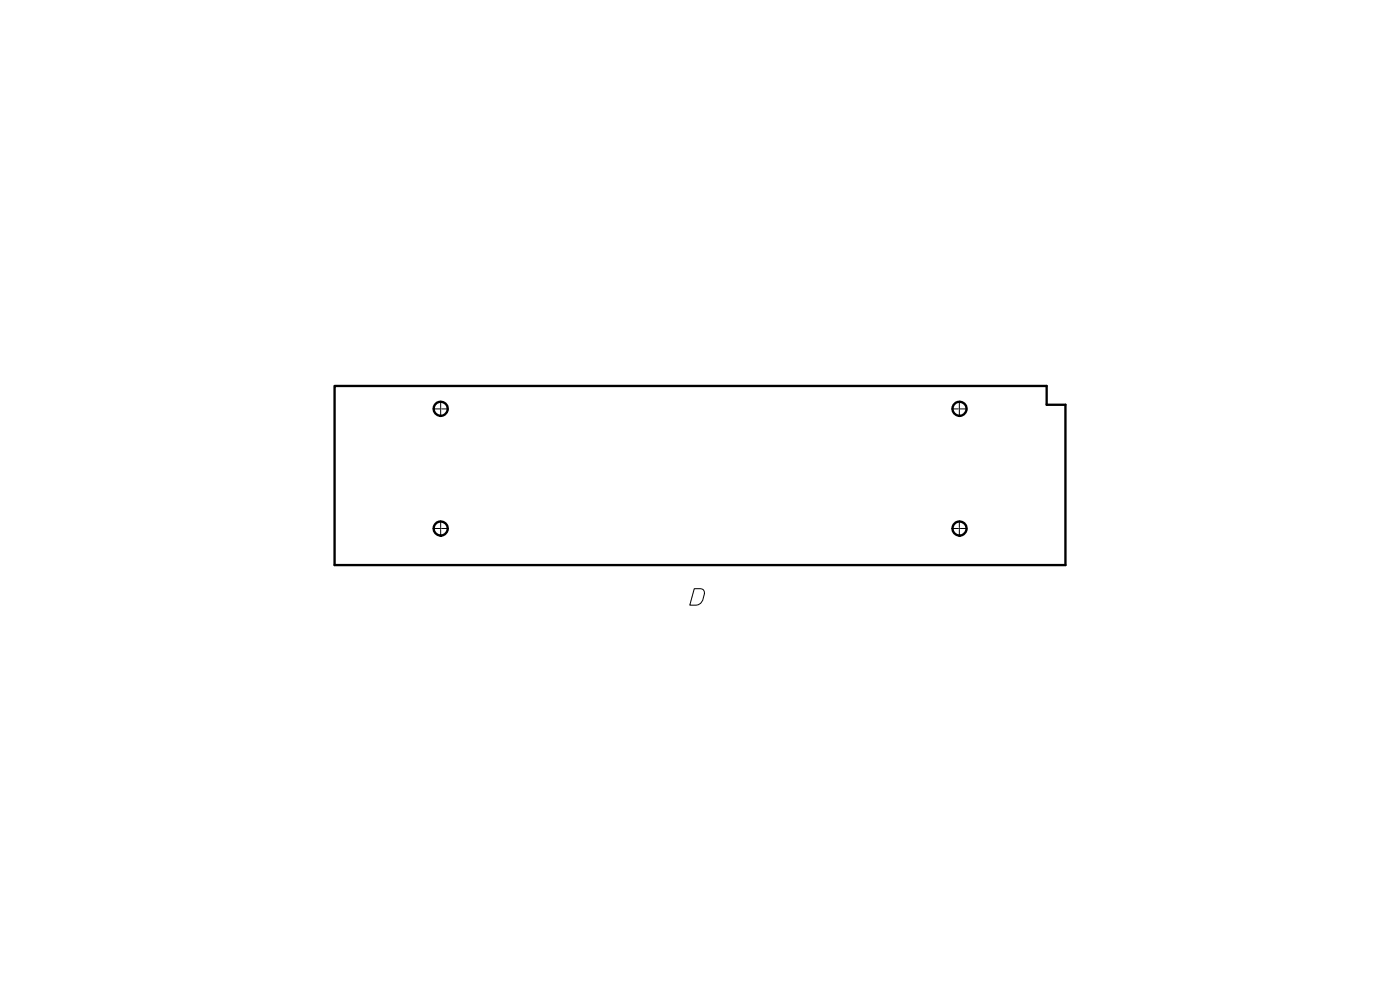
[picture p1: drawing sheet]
<svg xmlns="http://www.w3.org/2000/svg" width="297mm" height="210mm" viewBox="0 0 297 210" stroke-linecap="round" stroke-linejoin="round" font-family="sans-serif">
<path d="M91.8 86.7h3.3M93.5 88.4v-3.3M201.9 86.7h3.3M203.5 85.1v3.3M91.8 112.1h3.3M93.5 110.4v3.4M201.9 112.1h3.3M203.5 113.8v-3.4" fill="none" stroke="#000" stroke-width=".21" stroke-dasharray="1.5 .2 0 .2"/>
<path d="M147.3 124.9h1.4a.84 .84 0 0 1 .7 1 2.67 2.67 0 0 1-1 2.2l-.7 .3h-1.4z" fill="none" stroke="#000" stroke-width=".21"/>
<g fill="none" stroke="#000" stroke-width=".5">
<path d="M71 81.9h151v4h4v34h-155z"/>
<circle cx="93.5" cy="86.7" r="1.51"/>
<circle cx="203.6" cy="86.7" r="1.51"/>
<circle cx="93.5" cy="112.1" r="1.51"/>
<circle cx="203.6" cy="112.1" r="1.51"/>
</g>
</svg>
